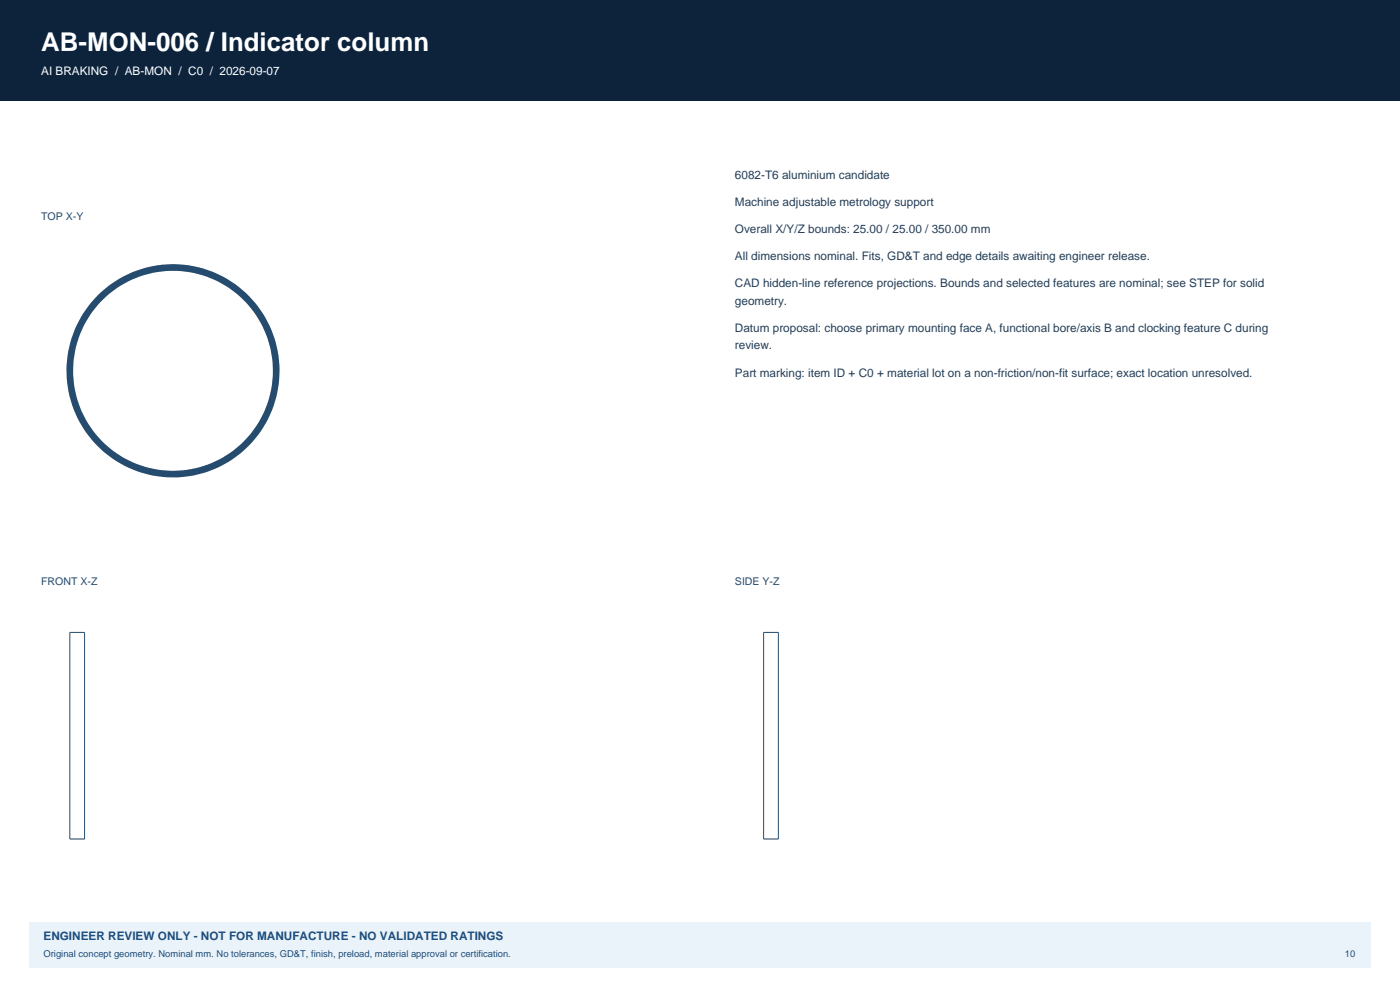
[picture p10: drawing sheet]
<svg xmlns="http://www.w3.org/2000/svg" width="420mm" height="297mm" viewBox="0 0 420 297" stroke-linecap="round" stroke-linejoin="round" font-family="sans-serif">
<defs><g id="words">
<text font-size="7.8" fill="#fff" x="12.3" y="15.2">AB-MON-006 / Indicator column</text>
<text font-size="3.5" fill="#fff" x="12.3" y="22.6">AI BRAKING / AB-MON / C0 / 2026-09-07</text>
<g font-size="3.5" fill="#243e57">
<text x="220.5" y="53.6">6082-T6 aluminium candidate</text>
<text x="220.5" y="61.7">Machine adjustable metrology support</text>
<text x="220.5" y="69.8">Overall X/Y/Z bounds: 25.00 / 25.00 / 350.00 mm</text>
<text x="220.5" y="77.9">All dimensions nominal. Fits, GD&amp;T and edge details awaiting engineer release.</text>
<text x="220.5" y="86">CAD hidden-line reference projections. Bounds and selected features are nominal; see STEP for solid</text>
<text x="220.5" y="91.3">geometry.</text>
<text x="220.5" y="99.4">Datum proposal: choose primary mounting face A, functional bore/axis B and clocking feature C during</text>
<text x="220.5" y="104.7">review.</text>
<text x="220.5" y="112.9">Part marking: item ID + C0 + material lot on a non-friction/non-fit surface; exact location unresolved.</text>
</g>
<text font-size="3.5" fill="#1b4e80" x="13.1" y="281.8">ENGINEER REVIEW ONLY - NOT FOR MANUFACTURE - NO VALIDATED RATINGS</text>
<g font-size="3.2" fill="#254c6e">
<text x="12.3" y="65.9">TOP X-Y</text>
<text x="12.3" y="175.3">FRONT X-Z</text>
<text x="220.5" y="175.3">SIDE Y-Z</text>
</g>
<g font-size="2.8" fill="#1b4e80">
<text x="13.1" y="286.8">Original concept geometry. Nominal mm. No tolerances, GD&amp;T, finish, preload, material approval or certification.</text>
<text x="403.5" y="286.8">10</text>
</g>
</g></defs>
<path d="M0 0h420v30h-420z" fill-rule="evenodd" fill="#0d233b"/>
<path d="M8.8 276.2h402.4v13.7h-402.4z" fill-rule="evenodd" fill="#eaf3fa"/>
<path d="M82.9 111.1a31 31 0 0 0-46-27 31 31 0 0 0-1.4 53.3 31 31 0 0 0 47.3-24.7l.1-1.6" fill="none" stroke="#a5bccd" stroke-width="2" stroke-dasharray="2 2" stroke-linecap="butt"/>
<circle cx="51.9" cy="111.1" r="31" fill="none" stroke="#254c6e" stroke-width="2" stroke-linecap="butt"/>
<path d="M20.9 189.5h4.5M229.1 189.5h4.4M20.9 251.4h4.5M229.1 251.4h4.4" fill="none" stroke="#a5bccd" stroke-width=".3"/>
<path d="M20.9 189.5h4.5v61.9h-4.5zM229.1 189.5h4.4v61.9h-4.4z" fill="none" stroke="#254c6e" stroke-width=".3"/>
<use href="#words"/>
</svg>
